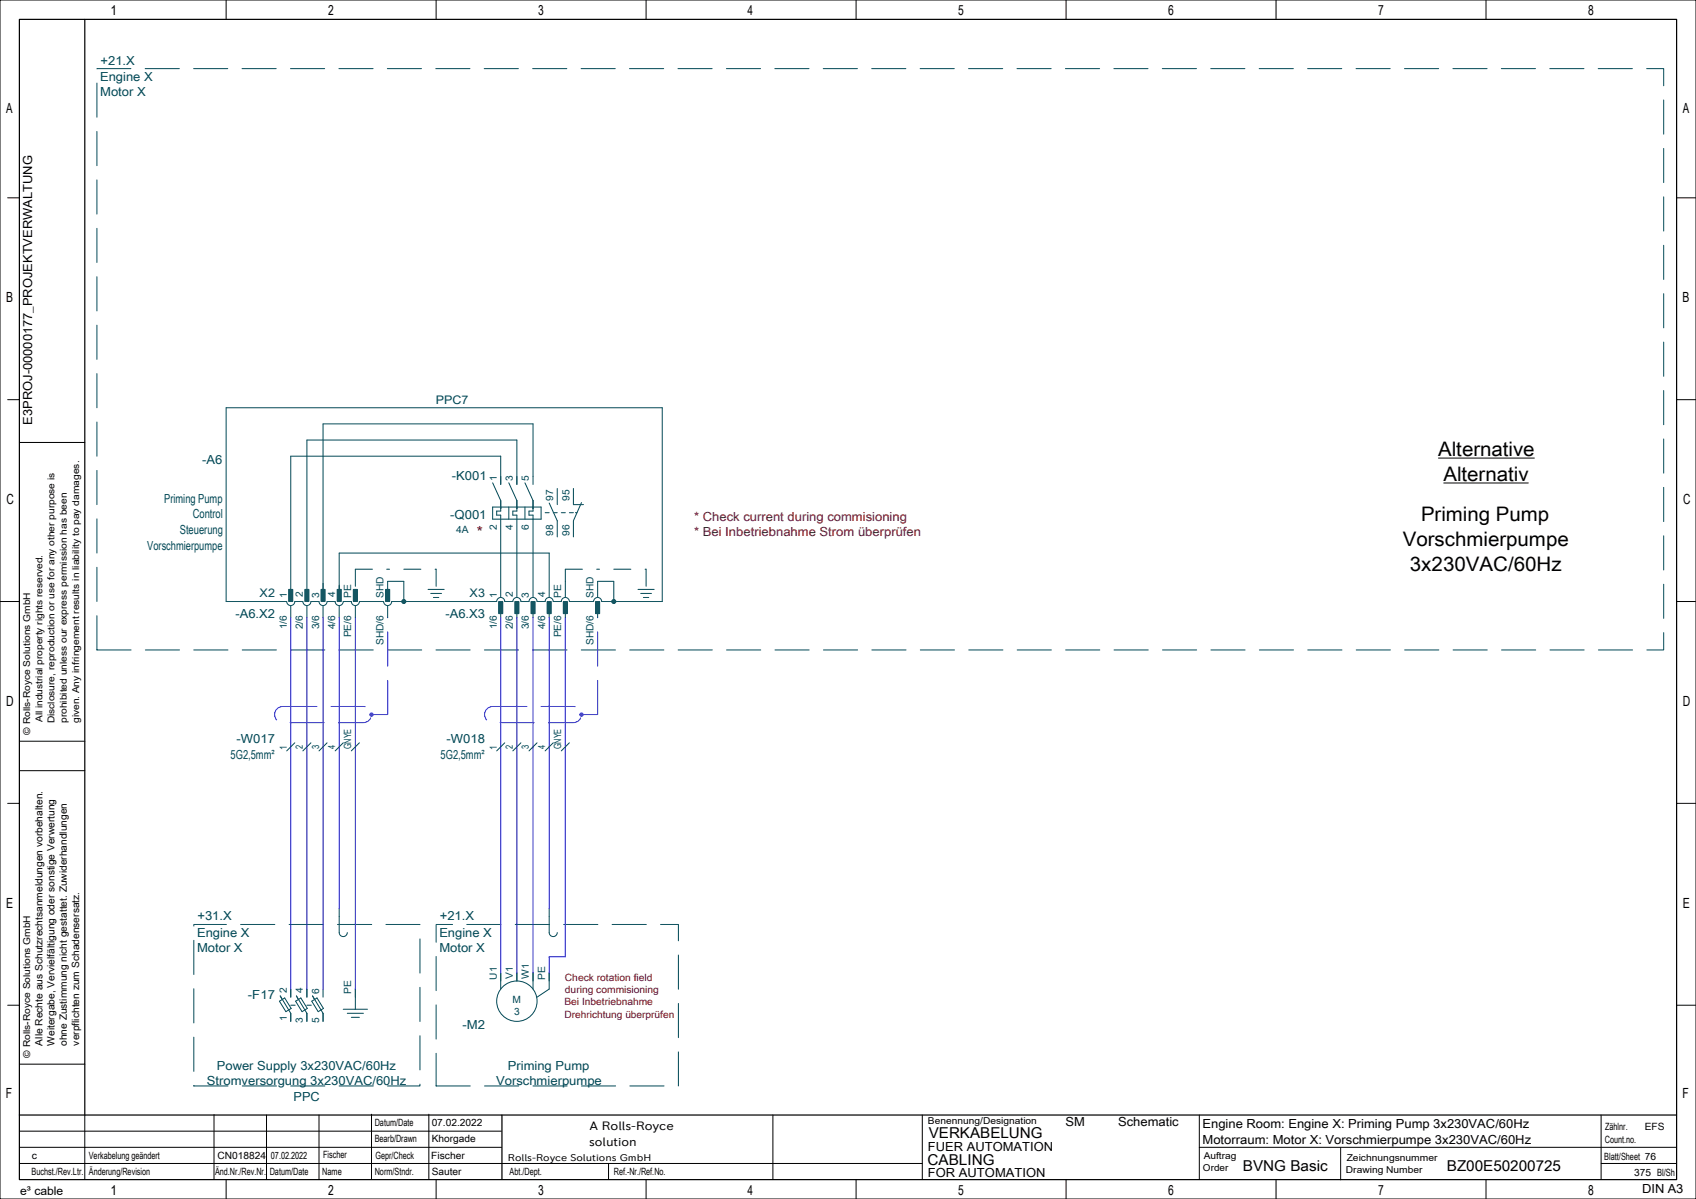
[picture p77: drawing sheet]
<svg xmlns="http://www.w3.org/2000/svg" width="420mm" height="297mm" viewBox="0 0 420 297" stroke-linecap="round" stroke-linejoin="round" font-family="sans-serif">
<defs><g id="words">
<g font-size="5">
<text x="356.2" y="113">Alternative</text>
<text x="357.4" y="119.2">Alternativ</text>
<text x="351.9" y="129">Priming Pump</text>
<text x="347.4" y="135.2">Vorschmierpumpe</text>
<text x="349.2" y="141.3">3x230VAC/60Hz</text>
</g>
<text font-size="3.7" fill="#800000" x="118.1" y="133.1">*</text>
<g font-size="3.7">
<text x="230" y="282">VERKABELUNG</text>
<text x="229.7" y="288.5">CABLING</text>
<text x="307.8" y="290">BVNG Basic</text>
<text x="358.3" y="290">BZ00E50200725</text>
</g>
<g font-size="3.5">
<text x="27.3" y="3.8">1</text>
<text x="81.3" y="3.8">2</text>
<text x="133.3" y="3.8">3</text>
<text x="185.1" y="3.8">4</text>
<text x="237.3" y="3.8">5</text>
<text x="289.3" y="3.8">6</text>
<text x="341.3" y="3.8">7</text>
<text x="393.3" y="3.8">8</text>
<text x="1.5" y="28.1">A</text>
<text x="416.7" y="28.1">A</text>
<text x="1.5" y="74.9">B</text>
<text x="416.7" y="74.9">B</text>
<text x="1.6" y="124.9">C</text>
<text x="416.8" y="124.9">C</text>
<text x="1.5" y="174.9">D</text>
<text x="416.7" y="174.9">D</text>
<text x="1.5" y="224.9">E</text>
<text x="416.7" y="224.9">E</text>
<text x="1.5" y="271.9">F</text>
<text x="416.7" y="271.9">F</text>
<text x="27.3" y="296">1</text>
<text x="81.3" y="296">2</text>
<text x="133.3" y="296">3</text>
<text x="185.1" y="296">4</text>
<text x="237.3" y="296">5</text>
<text x="289.3" y="296">6</text>
<text x="341.3" y="296">7</text>
<text x="393.3" y="296">8</text>
</g>
<g font-size="3.1" fill="#004855">
<text x="24.9" y="16">+21.X</text>
<text x="24.8" y="20">Engine X</text>
<text x="24.8" y="23.9">Motor X</text>
<text x="50.1" y="115">-A6</text>
<text x="111.9" y="119">-K001</text>
<text x="40.7" y="124.5">Priming Pump</text>
<text x="47.7" y="128.4">Control</text>
<text x="111.5" y="128.6">-Q001</text>
<text x="36.5" y="136.1">Vorschmierpumpe</text>
<text x="44.5" y="132.2">Steuerung</text>
<text x="58.3" y="153">-A6.X2</text>
<text x="110.3" y="153">-A6.X3</text>
<text x="58.6" y="184">-W017</text>
<text x="110.6" y="184">-W018</text>
<text x="57.1" y="188">5G2,5mm²</text>
<text x="109.1" y="188">5G2,5mm²</text>
<text x="48.9" y="228">+31.X</text>
<text x="108.9" y="228">+21.X</text>
<text x="48.8" y="232">Engine X</text>
<text x="108.8" y="232">Engine X</text>
<text x="48.8" y="235.9">Motor X</text>
<text x="108.8" y="235.9">Motor X</text>
<text x="61.4" y="247.5">-F17</text>
<text x="114.5" y="255">-M2</text>
<text x="51.3" y="268.9">Stromversorgung 3x230VAC/60Hz</text>
<text x="53.7" y="265">Power Supply 3x230VAC/60Hz</text>
<text x="122.8" y="268.9">Vorschmierpumpe</text>
<text x="125.8" y="265">Priming Pump</text>
<text x="72.7" y="272.7">PPC</text>
</g>
<g font-size="3.1">
<text x="8" y="105.2" transform="rotate(-90 8 105.2)">E3PROJ-00000177_PROJEKTVERWALTUNG</text>
<text x="263.9" y="279">SM</text>
<text x="276.9" y="279">Schematic</text>
<text x="297.8" y="279.5">Engine Room: Engine X: Priming Pump 3x230VAC/60Hz</text>
<text x="229.8" y="285">FUER AUTOMATION</text>
<text x="297.8" y="283.4">Motorraum: Motor X: Vorschmierpumpe 3x230VAC/60Hz</text>
<text x="229.8" y="291.5">FOR AUTOMATION</text>
<text x="406.7" y="295.5">DIN A3</text>
</g>
<g font-size="3.1" fill="#800000">
<text x="171.9" y="129">* Check current during commisioning</text>
<text x="171.9" y="132.9">* Bei Inbetriebnahme Strom überprüfen</text>
</g>
<g font-size="3">
<text x="146" y="280">A Rolls-Royce</text>
<text x="145.9" y="284">solution</text>
</g>
<g font-size="2.9" fill="#004855">
<text x="107.9" y="100">PPC7</text>
<text x="64.3" y="148">X2</text>
<text x="116.3" y="148">X3</text>
</g>
<text font-size="2.9" x="5" y="296">e³ cable</text>
<g font-size="2.5" fill="#004855">
<text x="123" y="119.2" transform="rotate(-90 123 119.2)">1</text>
<text x="127" y="119.1" transform="rotate(-90 127 119.1)">3</text>
<text x="131" y="119.1" transform="rotate(-90 131 119.1)">5</text>
<text x="137" y="124.1" transform="rotate(-90 137 124.1)">97</text>
<text x="141" y="124.1" transform="rotate(-90 141 124.1)">95</text>
<text x="113" y="132">4A</text>
<text x="123" y="131.3" transform="rotate(-90 123 131.3)">2</text>
<text x="127" y="131.3" transform="rotate(-90 127 131.3)">4</text>
<text x="131" y="131.3" transform="rotate(-90 131 131.3)">6</text>
<text x="137" y="132.7" transform="rotate(-90 137 132.7)">98</text>
<text x="141" y="132.7" transform="rotate(-90 141 132.7)">96</text>
<text x="71" y="148.2" transform="rotate(-90 71 148.2)">1</text>
<text x="75" y="148" transform="rotate(-90 75 148)">2</text>
<text x="79" y="148.1" transform="rotate(-90 79 148.1)">3</text>
<text x="83" y="148" transform="rotate(-90 83 148)">4</text>
<text x="87" y="148.2" transform="rotate(-90 87 148.2)">PE</text>
<text x="95" y="148.1" transform="rotate(-90 95 148.1)">SHD</text>
<text x="123" y="148.2" transform="rotate(-90 123 148.2)">1</text>
<text x="127" y="148" transform="rotate(-90 127 148)">2</text>
<text x="131" y="148.1" transform="rotate(-90 131 148.1)">3</text>
<text x="135" y="148" transform="rotate(-90 135 148)">4</text>
<text x="139" y="148.2" transform="rotate(-90 139 148.2)">PE</text>
<text x="147" y="148.1" transform="rotate(-90 147 148.1)">SHD</text>
<text x="71" y="155.9" transform="rotate(-90 71 155.9)">1/6</text>
<text x="75" y="155.9" transform="rotate(-90 75 155.9)">2/6</text>
<text x="79" y="155.9" transform="rotate(-90 79 155.9)">3/6</text>
<text x="83" y="155.9" transform="rotate(-90 83 155.9)">4/6</text>
<text x="123" y="155.9" transform="rotate(-90 123 155.9)">1/6</text>
<text x="127" y="155.9" transform="rotate(-90 127 155.9)">2/6</text>
<text x="131" y="155.9" transform="rotate(-90 131 155.9)">3/6</text>
<text x="135" y="155.9" transform="rotate(-90 135 155.9)">4/6</text>
<text x="87" y="157.9" transform="rotate(-90 87 157.9)">PE/6</text>
<text x="95" y="159.8" transform="rotate(-90 95 159.8)">SHD/6</text>
<text x="139" y="157.9" transform="rotate(-90 139 157.9)">PE/6</text>
<text x="147" y="159.8" transform="rotate(-90 147 159.8)">SHD/6</text>
<text x="71" y="185.7" transform="rotate(-90 71 185.7)">1</text>
<text x="75" y="185.5" transform="rotate(-90 75 185.5)">2</text>
<text x="79" y="185.6" transform="rotate(-90 79 185.6)">3</text>
<text x="83" y="185.5" transform="rotate(-90 83 185.5)">4</text>
<text x="87" y="185.6" transform="rotate(-90 87 185.6)">GNYE</text>
<text x="123" y="185.7" transform="rotate(-90 123 185.7)">1</text>
<text x="127" y="185.5" transform="rotate(-90 127 185.5)">2</text>
<text x="131" y="185.6" transform="rotate(-90 131 185.6)">3</text>
<text x="135" y="185.5" transform="rotate(-90 135 185.5)">4</text>
<text x="139" y="185.6" transform="rotate(-90 139 185.6)">GNYE</text>
<text x="123" y="242.7" transform="rotate(-90 123 242.7)">U1</text>
<text x="127" y="242.5" transform="rotate(-90 127 242.5)">V1</text>
<text x="131" y="242.5" transform="rotate(-90 131 242.5)">W1</text>
<text x="135" y="242.7" transform="rotate(-90 135 242.7)">PE</text>
<text x="71" y="246" transform="rotate(-90 71 246)">2</text>
<text x="75" y="246" transform="rotate(-90 75 246)">4</text>
<text x="79" y="246.1" transform="rotate(-90 79 246.1)">6</text>
<text x="87" y="246.2" transform="rotate(-90 87 246.2)">PE</text>
<text x="126.9" y="248.5">M</text>
<text x="127.3" y="251.5">3</text>
<text x="71" y="253" transform="rotate(-90 71 253)">1</text>
<text x="75" y="253.3" transform="rotate(-90 75 253.3)">3</text>
<text x="79" y="253.3" transform="rotate(-90 79 253.3)">5</text>
</g>
<g font-size="2.5" fill="#800000">
<text x="139.9" y="243">Check rotation field</text>
<text x="139.8" y="249.1">Bei Inbetriebnahme</text>
<text x="139.9" y="246">during commisioning</text>
<text x="139.8" y="252.1">Drehrichtung überprüfen</text>
</g>
<g font-size="2.5">
<text x="10.5" y="259" transform="rotate(-90 10.5 259)">Alle Rechte aus Schutzrechtsanmeldungen vorbehalten.</text>
<text x="13.5" y="259" transform="rotate(-90 13.5 259)">Weitergabe, Vervielfältigung oder sonstige Verwertung</text>
<text x="16.6" y="259.1" transform="rotate(-90 16.6 259.1)">ohne Zustimmung nicht gestattet. Zuwiderhandlungen</text>
<text x="19.6" y="259" transform="rotate(-90 19.6 259)">verpflichten zum Schadensersatz.</text>
<text x="92.8" y="279">Datum/Date</text>
<text x="106.9" y="279">07.02.2022</text>
<text x="397.5" y="280">Zählnr.</text>
<text x="407.3" y="280">EFS</text>
<text x="7.9" y="287">c</text>
<text x="22" y="287">Verkabelung geändert</text>
<text x="53.9" y="287">CN018824</text>
<text x="67.1" y="287">07.02.2022</text>
<text x="80" y="286.8">Fischer</text>
<text x="92.8" y="283">Bearb/Drawn</text>
<text x="93" y="287">Gepr/Check</text>
<text x="106.8" y="287">Fischer</text>
<text x="106.9" y="283">Khorgade</text>
<text x="397.3" y="287.3">Blatt/Sheet 76</text>
<text x="397.4" y="283">Count.no.</text>
<text x="7.8" y="291">Buchst./Rev.Ltr.</text>
<text x="22" y="291">Änderung/Revision</text>
<text x="53.3" y="291">Änd.Nr./Rev.Nr.</text>
<text x="66.8" y="291">Datum/Date</text>
<text x="79.8" y="291">Name</text>
<text x="92.8" y="291">Norm/Stndr.</text>
<text x="106.9" y="291">Sauter</text>
<text x="126.2" y="291">Abt./Dept.</text>
<text x="152" y="291">Ref.-Nr./Ref.No.</text>
<text x="404.7" y="291.2">375 Bl/Sh</text>
</g>
<text font-size="2.4" x="125.8" y="287.5">Rolls-Royce Solutions GmbH</text>
<g font-size="2.3">
<text x="10.5" y="178.9" transform="rotate(-90 10.5 178.9)">All industrial property rights reserved.</text>
<text x="13.5" y="179.2" transform="rotate(-90 13.5 179.2)">Disclosure, reproduction or use for any other purpose is</text>
<text x="16.6" y="179.1" transform="rotate(-90 16.6 179.1)">prohibited unless our express permission has been</text>
<text x="19.6" y="179.1" transform="rotate(-90 19.6 179.1)">given. Any infringement results in liability to pay damages.</text>
<text x="7.5" y="182" transform="rotate(-90 7.5 182)">© Rolls-Royce Solutions GmbH</text>
<text x="7.5" y="262" transform="rotate(-90 7.5 262)">© Rolls-Royce Solutions GmbH</text>
<text x="229.8" y="278.5">Benennung/Designation</text>
<text x="298.1" y="287">Auftrag</text>
<text x="333.5" y="287.5">Zeichnungsnummer</text>
<text x="297.9" y="290">Order</text>
<text x="333.3" y="290.5">Drawing Number</text>
</g>
</g></defs>
<g fill="none" stroke="#000" stroke-width=".25">
<path d="M0 0h420v297h-420zM56 0v4.8M108 0v4.8M160 0v4.8M212 0v4.8M264 0v4.8M316 0v4.8M368 0v4.8M1.9 49h2.9M415.2 49h4.8M1.9 99h2.9M415.2 99h4.8"/>
<path d="M4.8 109.6h16.2M356.2 113.5h23.9M357.4 119.6h21.1M0 149h4.8M415.2 149h4.7M1.9 199h2.9M4.8 190.9h16.2M4.8 183.6h16.2M415.2 199h4.8M1.9 249h2.9M415.2 249h4.8M4.8 263.6h16.2"/>
<path d="M21 276.2v16M53 276.1v16M66 276.2v16M79 276.2v16M92 276v16M106.2 276v16M191.4 276.2v16M228.4 276.2v16M297 276.2v16M396.5 276.2v15.8M4.8 284.2h119.4M4.8 288.2h223.6"/>
<path d="M4.8 280.2h119.4M56 292.2v4.8M108 292.2v4.8M150.7 288.2v4M160 292.2v4.8M212 292.2v4.8M264 292.2v4.8M297 284.2h118.2M316 292.2v4.8M332 284.3v8M368 292.2v4.8M396.5 288.2h18.7"/>
</g>
<path d="M4.8 4.8h410.4v287.4h-410.4zM21 4.8v271.4M4.8 276.2h410.4M124.3 276.2v15.9" fill="none" stroke="#000" stroke-width=".3"/>
<path d="M24 17h388v144h-388zM48 229h56v40h-56zM108 229h60v40h-60z" fill="none" stroke="#004855" stroke-width=".25" stroke-dasharray="8.5 3.5"/>
<g fill="none" stroke="#004855" stroke-width=".25">
<path d="M56 101h108v48h-15a1 1 0 0 0-1-1 1 1 0 0 0-1 1h-6a1 1 0 0 0-1-1 1 1 0 0 0-1 1h-2a1 1 0 0 0-1-1 1 1 0 0 0-1 1h-2a1 1 0 0 0-1-1 1 1 0 0 0-1 1h-2a1 1 0 0 0-1-1 1 1 0 0 0-1 1h-2a1 1 0 0 0-1-1 1 1 0 0 0-1 1h-26a1 1 0 0 1-1 1 1 1 0 0 1-1-1h-6a1 1 0 0 1-1 1 1 1 0 0 1-1-1h-2a1 1 0 0 1-1 1 1 1 0 0 1-1-1h-2a1 1 0 0 1-1 1 1 1 0 0 1-1-1h-2a1 1 0 0 1-1 1 1 1 0 0 1-1-1h-2a1 1 0 0 1-1 1 1 1 0 0 1-1-1h-15zM122 119.6l2 4.4v2.6h-1v1h1v1M126 119.6l2 4.4v2.6h-1v1h1v1M130 119.6l2 4.4v2.6h-1v1h1v20.4M122 125.6h12v3h-12zM124 120v-7h-52v35.2M124 128.7v19.3M126 125.6v3M128 120v-11h-52v39.2M128 128.7v19.3M130 125.6v3M132 120v-15h-52v44"/>
<path d="M135 127h1M136 124.6l2 4.4v4M137 127h1M138 121v4M139 127h1M141 127h1M142 121v4h2.5M142.5 127h.4M144 124.5l-2 4.5v4M72 150v3M76 150v3M80 150v3"/>
<path d="M84 150v3M88 150v3M96 147v-3h4v5M96 150v3M106 146h4M106.7 147h2.6M107.3 148h1.4M124 152v1M128 152v1M132 152v1M136 148v-11h-52v12M136 152v1"/>
<path d="M140 144v4M140 152v1M148 148v-4h4v5M148 152v1M158 146h4M158.7 147h2.6M159.3 148h1.4M73 184l-2 2M77 184l-2 2M81 184l-2 2M85 184l-2 2M89 184l-2 2"/>
<path d="M125 184l-2 2M129 184l-2 2M133 184l-2 2M137 184l-2 2M141 184l-2 2M84 225v6a1 1 0 0 0 1 1 1 1 0 0 0 1-1M136 225v6a1 1 0 0 0 1 1 1 1 0 0 0 1-1M69.2 248l1.3-.8 1.6 2.6-1.3 .8zM69.9 247.6l-.5-.9 2.6 4.3v2M72 245v2M72 249h1.1M73.2 248l1.3-.8 1.6 2.6-1.3 .8z"/>
<path d="M73.9 247.6l-.5-.9 2.6 4.3v2M76 245v2M76 249h1.1M77.2 248l1.3-.8 1.6 2.6-1.3 .8zM77.9 247.6l-.5-.9 2.6 4.3v2M80 245v2M85 250h6M86 251h4M87 252h2M88 245v5M124 241v4M128 241v2"/>
<path d="M132 241v4M136 241v4l-3 2"/>
<circle cx="128" cy="248" r="5"/>
</g>
<g fill="#004855" stroke="#004855" stroke-width=".25">
<path d="M79.5 146h1v3h-1z" fill-rule="evenodd"/>
<path d="M83.5 146h1v3h-1z" fill-rule="evenodd"/>
<path d="M71.5 146h1v3h-1z" fill-rule="evenodd"/>
<path d="M75.5 146h1v3h-1z" fill-rule="evenodd"/>
<path d="M87.5 146h1v3h-1z" fill-rule="evenodd"/>
<path d="M95.5 146h1v3h-1z" fill-rule="evenodd"/>
<path d="M123.5 149h1v3h-1z" fill-rule="evenodd"/>
<path d="M127.5 149h1v3h-1z" fill-rule="evenodd"/>
<path d="M131.5 149h1v3h-1z" fill-rule="evenodd"/>
<path d="M139.5 149h1v3h-1z" fill-rule="evenodd"/>
<path d="M147.5 149h1v3h-1z" fill-rule="evenodd"/>
<path d="M135.5 149h1v3h-1z" fill-rule="evenodd"/>
<circle cx="100" cy="149" r=".5"/>
<circle cx="152" cy="149" r=".5"/>
</g>
<path d="M88 141v6.2M88 141h20M108 141v5M140 141v3M140 141h20M160 141v5" fill="none" stroke="#004855" stroke-width=".25" stroke-dasharray="4.2 3.5 .7 3.5"/>
<g fill="#00f" stroke="#00f" stroke-width=".25">
<circle cx="92" cy="177" r=".4"/>
<circle cx="144" cy="177" r=".4"/>
</g>
<path d="M72 153v92M76 153v92M80 153v92M84 153v72M88 153v92M124 153v88M128 153v88M132 153v88M136 153v72M140 153v84h-4v4" fill="none" stroke="#00f" stroke-width=".25"/>
<path d="M70 175h20a2 2 0 0 1 2 2 2 2 0 0 1-2 2h-20a2 2 0 0 1-2-2 2 2 0 0 1 2-2M92 177h4M96 177v-24M122 175h20a2 2 0 0 1 2 2 2 2 0 0 1-2 2h-20a2 2 0 0 1-2-2 2 2 0 0 1 2-2M144 177h4M148 177v-24" fill="none" stroke="#00f" stroke-width=".25" stroke-dasharray="8.5 3.5"/>
<use href="#words"/>
</svg>
